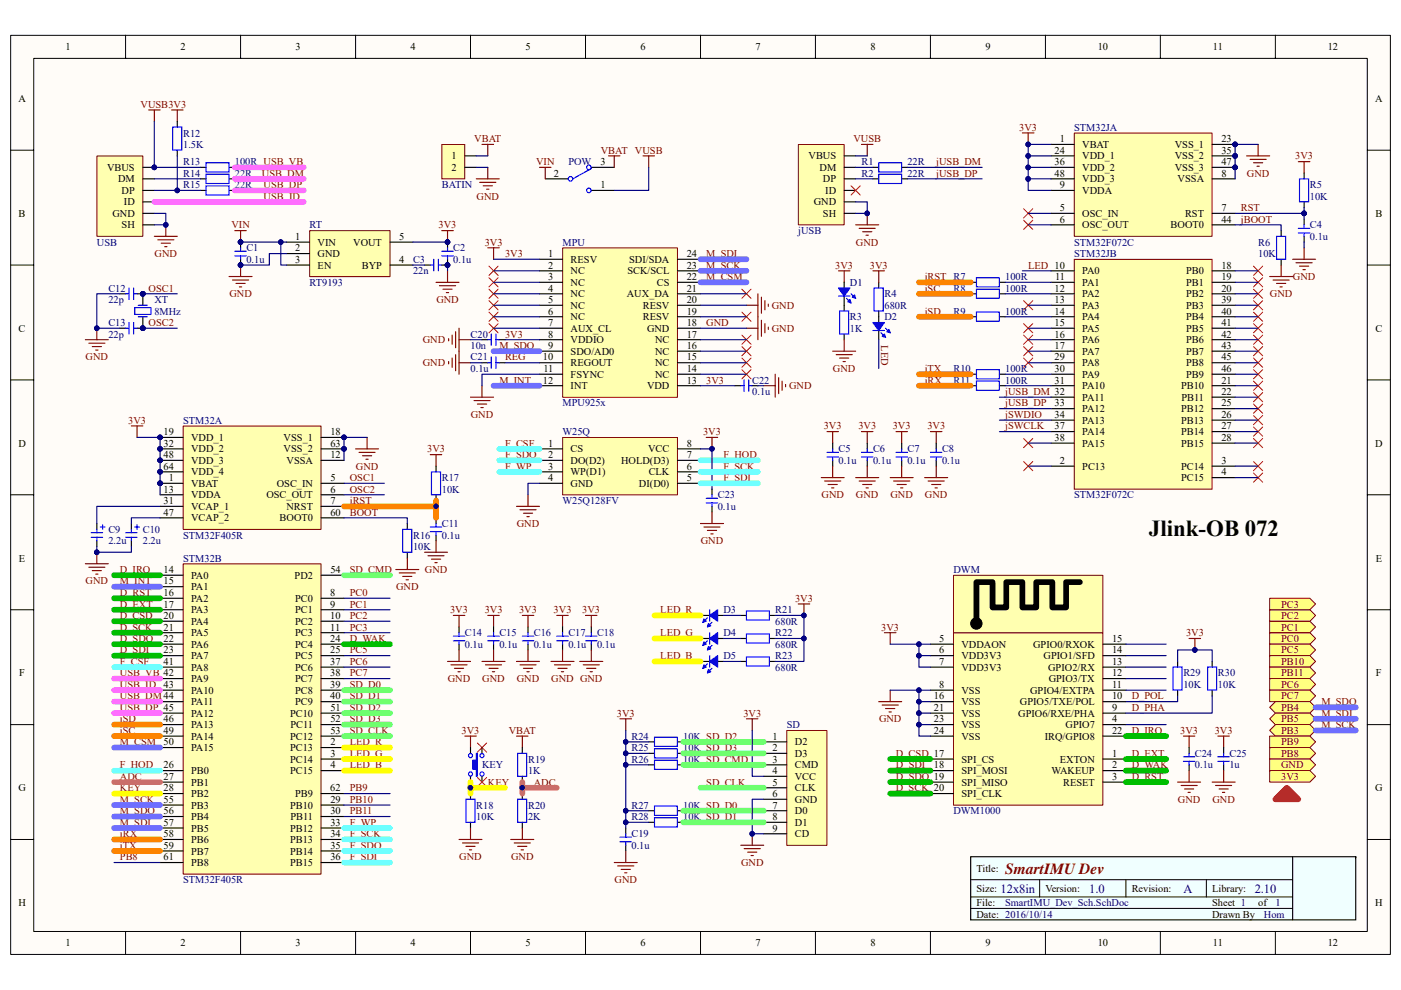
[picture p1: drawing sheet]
<svg xmlns="http://www.w3.org/2000/svg" width="297mm" height="210mm" viewBox="0 0 297 210" stroke-linecap="round" stroke-linejoin="round" font-family="sans-serif">
<defs><g id="words">
<text font-size="4.8" x="243.6" y="113.7">Jlink-OB 072</text>
<text font-size="3.3" fill="#800000" x="213.1" y="185.3">SmartIMU Dev</text>
<g font-size="2.6" fill="#000080">
<text x="212.2" y="189.4">12x8in</text>
<text x="230.9" y="189.4">1.0</text>
<text x="250.9" y="189.4">A</text>
<text x="266" y="189.4">2.10</text>
</g>
<g font-size="2.2">
<text x="13.9" y="10.7">1</text>
<text x="38.3" y="10.7">2</text>
<text x="62.6" y="10.7">3</text>
<text x="87" y="10.7">4</text>
<text x="111.4" y="10.7">5</text>
<text x="135.8" y="10.7">6</text>
<text x="160.2" y="10.7">7</text>
<text x="184.5" y="10.7">8</text>
<text x="208.9" y="10.7">9</text>
<text x="232.7" y="10.7">10</text>
<text x="257.2" y="10.7">11</text>
<text x="281.5" y="10.7">12</text>
<text x="3.9" y="21.6">A</text>
<text x="291.6" y="21.6">A</text>
<text x="95.8" y="33.8">1</text>
<text x="127.3" y="35">3</text>
<text x="171.4" y="33.8">VBUS</text>
<text x="223.6" y="32.6">24</text>
<text x="223.6" y="35">36</text>
<text x="224.7" y="30.2">1</text>
<text x="229.5" y="31.4">VBAT</text>
<text x="229.5" y="33.8">VDD_1</text>
<text x="249.1" y="31.4">VSS_1</text>
<text x="249.1" y="33.8">VSS_2</text>
<text x="258.9" y="30.2">23</text>
<text x="258.9" y="32.6">35</text>
<text x="258.9" y="35">47</text>
<text x="22.7" y="36.3">VBUS</text>
<text x="25" y="38.7">DM</text>
<text x="25.8" y="41.1">DP</text>
<text x="95.8" y="36.3">2</text>
<text x="117.5" y="37.5">2</text>
<text x="127.3" y="39.9">1</text>
<text x="173.8" y="36.3">DM</text>
<text x="174.5" y="38.7">DP</text>
<text x="175" y="41.1">ID</text>
<text x="223.6" y="37.5">48</text>
<text x="224.7" y="39.9">9</text>
<text x="229.5" y="41.1">VDDA</text>
<text x="229.5" y="36.3">VDD_2</text>
<text x="229.5" y="38.7">VDD_3</text>
<text x="249.1" y="36.3">VSS_3</text>
<text x="249.7" y="38.7">VSSA</text>
<text x="258.9" y="37.5">8</text>
<text x="4" y="46">B</text>
<text x="23.8" y="46">GND</text>
<text x="26.3" y="43.6">ID</text>
<text x="172.5" y="43.6">GND</text>
<text x="174.5" y="46">SH</text>
<text x="224.7" y="44.8">5</text>
<text x="224.7" y="47.2">6</text>
<text x="229.5" y="46">OSC_IN</text>
<text x="251.3" y="46">RST</text>
<text x="258.9" y="47.2">44</text>
<text x="258.9" y="44.8">7</text>
<text x="291.6" y="46">B</text>
<text x="25.8" y="48.5">SH</text>
<text x="62.6" y="50.9">1</text>
<text x="62.6" y="53.3">2</text>
<text x="67.3" y="52.1">VIN</text>
<text x="74.9" y="52.1">VOUT</text>
<text x="84.7" y="50.9">5</text>
<text x="229.5" y="48.5">OSC_OUT</text>
<text x="248.2" y="48.5">BOOT0</text>
<text x="62.6" y="55.8">3</text>
<text x="67.3" y="54.5">GND</text>
<text x="67.3" y="57">EN</text>
<text x="76.7" y="57">BYP</text>
<text x="84.7" y="55.8">4</text>
<text x="116.2" y="54.5">1</text>
<text x="116.2" y="57">2</text>
<text x="116.2" y="59.4">3</text>
<text x="121" y="55.8">RESV</text>
<text x="121" y="58.2">NC</text>
<text x="133" y="58.2">SCK/SCL</text>
<text x="133.4" y="55.8">SDI/SDA</text>
<text x="145.6" y="59.4">22</text>
<text x="145.6" y="57">23</text>
<text x="145.6" y="54.5">24</text>
<text x="223.7" y="59.4">11</text>
<text x="229.5" y="58.2">PA0</text>
<text x="251.5" y="58.2">PB0</text>
<text x="258.9" y="57">18</text>
<text x="258.9" y="59.4">19</text>
<text x="116.2" y="61.8">4</text>
<text x="116.2" y="64.3">5</text>
<text x="121" y="60.6">NC</text>
<text x="121" y="63.1">NC</text>
<text x="121" y="65.5">NC</text>
<text x="132.9" y="63.1">AUX_DA</text>
<text x="136.3" y="65.5">RESV</text>
<text x="139.3" y="60.6">CS</text>
<text x="145.6" y="61.8">21</text>
<text x="145.6" y="64.3">20</text>
<text x="223.6" y="61.8">12</text>
<text x="223.6" y="64.3">13</text>
<text x="229.5" y="60.6">PA1</text>
<text x="229.5" y="63.1">PA2</text>
<text x="229.5" y="65.5">PA3</text>
<text x="251.5" y="63.1">PB2</text>
<text x="251.5" y="60.6">PB1</text>
<text x="251.5" y="65.5">PB3</text>
<text x="258.9" y="61.8">20</text>
<text x="258.9" y="64.3">39</text>
<text x="4" y="70.4">C</text>
<text x="116.2" y="66.7">6</text>
<text x="116.2" y="69.2">7</text>
<text x="116.2" y="71.6">8</text>
<text x="121" y="67.9">NC</text>
<text x="121" y="70.4">AUX_CL</text>
<text x="136.3" y="67.9">RESV</text>
<text x="137.2" y="70.4">GND</text>
<text x="145.6" y="71.6">17</text>
<text x="145.6" y="69.2">18</text>
<text x="145.6" y="66.7">19</text>
<text x="223.6" y="66.7">14</text>
<text x="223.6" y="69.2">15</text>
<text x="223.6" y="71.6">16</text>
<text x="229.5" y="67.9">PA4</text>
<text x="229.5" y="70.4">PA5</text>
<text x="251.5" y="70.4">PB5</text>
<text x="251.5" y="67.9">PB4</text>
<text x="258.9" y="69.2">41</text>
<text x="258.9" y="71.6">42</text>
<text x="258.9" y="66.7">40</text>
<text x="291.6" y="70.4">C</text>
<text x="115.1" y="76.5">10</text>
<text x="116.2" y="74">9</text>
<text x="121" y="72.8">VDDIO</text>
<text x="121" y="75.2">SDO/AD0</text>
<text x="121" y="77.7">REGOUT</text>
<text x="138.9" y="77.7">NC</text>
<text x="138.9" y="75.2">NC</text>
<text x="138.9" y="72.8">NC</text>
<text x="145.6" y="76.5">15</text>
<text x="145.6" y="74">16</text>
<text x="223.6" y="74">17</text>
<text x="223.6" y="76.5">29</text>
<text x="229.5" y="72.8">PA6</text>
<text x="229.5" y="75.2">PA7</text>
<text x="229.5" y="77.7">PA8</text>
<text x="251.5" y="72.8">PB6</text>
<text x="251.5" y="75.2">PB7</text>
<text x="251.5" y="77.7">PB8</text>
<text x="258.9" y="74">43</text>
<text x="258.9" y="76.5">45</text>
<text x="115.1" y="81.3">12</text>
<text x="115.2" y="78.9">11</text>
<text x="121" y="80.1">FSYNC</text>
<text x="121" y="82.5">INT</text>
<text x="137.2" y="82.5">VDD</text>
<text x="138.9" y="80.1">NC</text>
<text x="145.6" y="78.9">14</text>
<text x="145.6" y="81.3">13</text>
<text x="223.6" y="78.9">30</text>
<text x="223.6" y="81.3">31</text>
<text x="229.5" y="80.1">PA9</text>
<text x="229.5" y="82.5">PA10</text>
<text x="250.4" y="82.5">PB10</text>
<text x="251.5" y="80.1">PB9</text>
<text x="258.9" y="78.9">46</text>
<text x="258.9" y="83.8">22</text>
<text x="258.9" y="81.3">21</text>
<text x="223.6" y="86.2">33</text>
<text x="223.6" y="88.6">34</text>
<text x="229.5" y="85">PA11</text>
<text x="229.5" y="87.4">PA12</text>
<text x="229.5" y="89.9">PA13</text>
<text x="250.4" y="87.4">PB12</text>
<text x="250.4" y="89.9">PB13</text>
<text x="250.5" y="85">PB11</text>
<text x="258.9" y="86.2">25</text>
<text x="258.9" y="88.6">26</text>
<text x="3.9" y="94.7">D</text>
<text x="34.7" y="92.3">19</text>
<text x="34.7" y="94.7">32</text>
<text x="40.5" y="93.5">VDD_1</text>
<text x="40.5" y="96">VDD_2</text>
<text x="60.1" y="96">VSS_2</text>
<text x="60.1" y="93.5">VSS_1</text>
<text x="70" y="94.7">63</text>
<text x="70" y="92.3">18</text>
<text x="116.2" y="94.7">1</text>
<text x="121" y="96">CS</text>
<text x="137.4" y="96">VCC</text>
<text x="145.6" y="94.7">8</text>
<text x="223.6" y="91.1">37</text>
<text x="223.6" y="93.5">38</text>
<text x="229.5" y="92.3">PA14</text>
<text x="229.5" y="94.7">PA15</text>
<text x="250.4" y="92.3">PB14</text>
<text x="250.4" y="94.7">PB15</text>
<text x="258.9" y="91.1">27</text>
<text x="258.9" y="93.5">28</text>
<text x="291.6" y="94.7">D</text>
<text x="34.7" y="99.6">64</text>
<text x="34.7" y="97.2">48</text>
<text x="40.5" y="100.8">VDD_4</text>
<text x="40.5" y="98.4">VDD_3</text>
<text x="60.7" y="98.4">VSSA</text>
<text x="70" y="97.2">12</text>
<text x="116.2" y="97.2">2</text>
<text x="116.2" y="99.6">3</text>
<text x="121" y="98.4">DO(D2)</text>
<text x="121" y="100.8">WP(D1)</text>
<text x="131.7" y="98.4">HOLD(D3)</text>
<text x="137.5" y="100.8">CLK</text>
<text x="145.6" y="99.6">6</text>
<text x="145.6" y="97.2">7</text>
<text x="224.7" y="98.4">2</text>
<text x="229.5" y="99.6">PC13</text>
<text x="250.4" y="99.6">PC14</text>
<text x="258.9" y="98.4">3</text>
<text x="258.9" y="100.8">4</text>
<text x="34.7" y="104.5">13</text>
<text x="34.7" y="106.9">31</text>
<text x="35.8" y="102">1</text>
<text x="40.5" y="103.3">VBAT</text>
<text x="40.5" y="105.7">VDDA</text>
<text x="56.5" y="105.7">OSC_OUT</text>
<text x="58.7" y="103.3">OSC_IN</text>
<text x="70" y="102">5</text>
<text x="70" y="106.9">7</text>
<text x="70" y="104.5">6</text>
<text x="116.2" y="102">4</text>
<text x="121" y="103.3">GND</text>
<text x="135.5" y="103.3">DI(D0)</text>
<text x="145.6" y="102">5</text>
<text x="250.4" y="102">PC15</text>
<text x="34.7" y="109.4">47</text>
<text x="40.5" y="108.1">VCAP_1</text>
<text x="40.5" y="110.6">VCAP_2</text>
<text x="59.3" y="110.6">BOOT0</text>
<text x="60.7" y="108.1">NRST</text>
<text x="70" y="109.4">60</text>
<text x="4" y="119.1">E</text>
<text x="291.7" y="119.1">E</text>
<text x="34.7" y="121.5">14</text>
<text x="34.7" y="124">15</text>
<text x="40.5" y="122.8">PA0</text>
<text x="40.5" y="125.2">PA1</text>
<text x="62.5" y="122.8">PD2</text>
<text x="70" y="121.5">54</text>
<text x="34.7" y="126.4">16</text>
<text x="34.7" y="128.9">17</text>
<text x="34.7" y="131.3">20</text>
<text x="40.5" y="127.6">PA2</text>
<text x="40.5" y="130.1">PA3</text>
<text x="62.6" y="127.6">PC0</text>
<text x="62.6" y="130.1">PC1</text>
<text x="70" y="126.4">8</text>
<text x="70" y="128.9">9</text>
<text x="70" y="131.3">10</text>
<text x="34.7" y="133.7">21</text>
<text x="34.7" y="136.2">22</text>
<text x="40.5" y="132.5">PA4</text>
<text x="40.5" y="135">PA5</text>
<text x="40.5" y="137.4">PA6</text>
<text x="62.6" y="132.5">PC2</text>
<text x="62.6" y="135">PC3</text>
<text x="62.6" y="137.4">PC4</text>
<text x="70" y="133.7">11</text>
<text x="70" y="136.2">24</text>
<text x="199.1" y="136.2">5</text>
<text x="203.9" y="137.4">VDDAON</text>
<text x="219.1" y="137.4">GPIO0/RXOK</text>
<text x="235.8" y="136.2">15</text>
<text x="4.1" y="143.5">F</text>
<text x="34.7" y="138.6">23</text>
<text x="34.7" y="141">41</text>
<text x="40.5" y="139.8">PA7</text>
<text x="40.5" y="142.3">PA8</text>
<text x="62.6" y="139.8">PC5</text>
<text x="62.6" y="142.3">PC6</text>
<text x="70" y="138.6">25</text>
<text x="70" y="141">37</text>
<text x="70" y="143.5">38</text>
<text x="199.1" y="138.6">6</text>
<text x="199.1" y="141">7</text>
<text x="203.9" y="139.8">VDD3V3</text>
<text x="203.9" y="142.3">VDD3V3</text>
<text x="221.3" y="139.8">GPIO1/SFD</text>
<text x="222.2" y="142.3">GPIO2/RX</text>
<text x="235.8" y="141">13</text>
<text x="235.8" y="138.6">14</text>
<text x="235.8" y="143.5">12</text>
<text x="291.7" y="143.5">F</text>
<text x="40.5" y="144.7">PA9</text>
<text x="40.5" y="147.1">PA10</text>
<text x="40.5" y="149.6">PA11</text>
<text x="62.6" y="144.7">PC7</text>
<text x="62.6" y="147.1">PC8</text>
<text x="62.6" y="149.6">PC9</text>
<text x="70" y="145.9">39</text>
<text x="70" y="148.4">40</text>
<text x="198" y="148.4">16</text>
<text x="199.1" y="145.9">8</text>
<text x="203.9" y="147.1">VSS</text>
<text x="203.9" y="149.6">VSS</text>
<text x="216.2" y="149.6">GPIO5/TXE/POL</text>
<text x="218.4" y="147.1">GPIO4/EXTPA</text>
<text x="222.4" y="144.7">GPIO3/TX</text>
<text x="235.8" y="148.4">10</text>
<text x="235.8" y="145.9">11</text>
<text x="34.7" y="153.2">46</text>
<text x="34.7" y="155.7">49</text>
<text x="40.5" y="152">PA12</text>
<text x="40.5" y="154.5">PA13</text>
<text x="61.5" y="152">PC10</text>
<text x="61.6" y="154.5">PC11</text>
<text x="70" y="153.2">52</text>
<text x="70" y="150.8">51</text>
<text x="70" y="155.7">53</text>
<text x="198" y="150.8">21</text>
<text x="198" y="153.2">23</text>
<text x="198" y="155.7">24</text>
<text x="203.9" y="152">VSS</text>
<text x="203.9" y="154.5">VSS</text>
<text x="215.9" y="152">GPIO6/RXE/PHA</text>
<text x="225.9" y="154.5">GPIO7</text>
<text x="235.8" y="150.8">9</text>
<text x="235.8" y="153.2">4</text>
<text x="235.8" y="155.7">22</text>
<text x="34.7" y="158.1">50</text>
<text x="40.5" y="156.9">PA14</text>
<text x="40.5" y="159.3">PA15</text>
<text x="61.5" y="159.3">PC13</text>
<text x="61.5" y="161.8">PC14</text>
<text x="61.5" y="156.9">PC12</text>
<text x="70" y="158.1">2</text>
<text x="70" y="160.5">3</text>
<text x="163.8" y="156.9">1</text>
<text x="163.8" y="159.3">2</text>
<text x="163.8" y="161.8">3</text>
<text x="168.5" y="158.1">D2</text>
<text x="168.5" y="160.5">D3</text>
<text x="203.9" y="161.8">SPI_CS</text>
<text x="203.9" y="156.9">VSS</text>
<text x="221.5" y="156.9">IRQ/GPIO8</text>
<text x="224.7" y="161.8">EXTON</text>
<text x="235.8" y="160.5">1</text>
<text x="3.9" y="167.9">G</text>
<text x="34.7" y="163">26</text>
<text x="34.7" y="165.4">27</text>
<text x="34.7" y="167.9">28</text>
<text x="40.5" y="164.2">PB0</text>
<text x="40.5" y="166.6">PB1</text>
<text x="61.5" y="164.2">PC15</text>
<text x="70" y="167.9">62</text>
<text x="70" y="163">4</text>
<text x="163.8" y="164.2">4</text>
<text x="163.8" y="166.6">5</text>
<text x="168.5" y="163">CMD</text>
<text x="168.5" y="165.4">VCC</text>
<text x="168.5" y="167.9">CLK</text>
<text x="198" y="163">18</text>
<text x="203.9" y="164.2">SPI_MOSI</text>
<text x="203.9" y="166.6">SPI_MISO</text>
<text x="223" y="164.2">WAKEUP</text>
<text x="225.4" y="166.6">RESET</text>
<text x="235.8" y="163">2</text>
<text x="235.8" y="165.4">3</text>
<text x="291.6" y="167.9">G</text>
<text x="34.7" y="170.3">55</text>
<text x="34.7" y="172.7">56</text>
<text x="40.5" y="169.1">PB2</text>
<text x="40.5" y="171.5">PB3</text>
<text x="40.5" y="173.9">PB4</text>
<text x="61.5" y="171.5">PB10</text>
<text x="61.6" y="173.9">PB11</text>
<text x="62.6" y="169.1">PB9</text>
<text x="70" y="172.7">30</text>
<text x="70" y="170.3">29</text>
<text x="163.8" y="169.1">6</text>
<text x="163.8" y="171.5">7</text>
<text x="163.8" y="173.9">8</text>
<text x="168.5" y="170.3">GND</text>
<text x="168.5" y="172.7">D0</text>
<text x="203.9" y="169.1">SPI_CLK</text>
<text x="34.7" y="175.2">57</text>
<text x="34.7" y="177.6">58</text>
<text x="40.5" y="176.4">PB5</text>
<text x="40.5" y="178.8">PB6</text>
<text x="61.5" y="176.4">PB12</text>
<text x="61.5" y="178.8">PB13</text>
<text x="70" y="175.2">33</text>
<text x="70" y="177.6">34</text>
<text x="163.8" y="176.4">9</text>
<text x="168.5" y="175.2">D1</text>
<text x="168.5" y="177.6">CD</text>
<text x="34.7" y="180">59</text>
<text x="34.7" y="182.5">61</text>
<text x="40.5" y="181.3">PB7</text>
<text x="40.5" y="183.7">PB8</text>
<text x="61.5" y="181.3">PB14</text>
<text x="61.5" y="183.7">PB15</text>
<text x="70" y="180">35</text>
<text x="70" y="182.5">36</text>
<text x="207" y="184.9">Title:</text>
<text x="207" y="189.2">Size:</text>
<text x="221.7" y="189.2">Version:</text>
<text x="239.9" y="189.2">Revision:</text>
<text x="257" y="189.2">Library:</text>
<text x="3.9" y="192.2">H</text>
<text x="207" y="194.6">Date: 2016/10/14</text>
<text x="207" y="192.2">File:</text>
<text x="257" y="192.2">Sheet 1</text>
<text x="257" y="194.6">Drawn By</text>
<text x="266.8" y="192.2">of</text>
<text x="291.6" y="192.2">H</text>
<text x="13.9" y="200.7">1</text>
<text x="38.3" y="200.7">2</text>
<text x="62.6" y="200.7">3</text>
<text x="87" y="200.7">4</text>
<text x="111.4" y="200.7">5</text>
<text x="135.8" y="200.7">6</text>
<text x="160.2" y="200.7">7</text>
<text x="184.5" y="200.7">8</text>
<text x="208.9" y="200.7">9</text>
<text x="232.7" y="200.7">10</text>
<text x="257.2" y="200.7">11</text>
<text x="281.5" y="200.7">12</text>
</g>
<g font-size="2.2" fill="#800000">
<text x="29.8" y="22.9">VUSB3V3</text>
<text x="216.1" y="27.7">3V3</text>
<text x="100.6" y="30.2">VBAT</text>
<text x="113.7" y="35">VIN</text>
<text x="127.4" y="32.6">VBAT VUSB</text>
<text x="180.9" y="30.2">VUSB</text>
<text x="198.5" y="35">jUSB_DM</text>
<text x="274.6" y="33.8">3V3</text>
<text x="55.5" y="37.5">USB_DM</text>
<text x="55.9" y="39.9">USB_DP</text>
<text x="198.5" y="37.5">jUSB_DP</text>
<text x="264.4" y="37.5">GND</text>
<text x="55.9" y="42.4">USB_ID</text>
<text x="101" y="42.4">GND</text>
<text x="263.1" y="44.8">RST</text>
<text x="263.1" y="47.2">jBOOT</text>
<text x="49.1" y="48.5">VIN</text>
<text x="93" y="48.5">3V3</text>
<text x="102.8" y="52.1">3V3</text>
<text x="181.5" y="52.1">GND</text>
<text x="32.8" y="54.5">GND</text>
<text x="107.1" y="54.5">3V3</text>
<text x="149.8" y="54.5">M_SDI</text>
<text x="149.8" y="57">M_SCK</text>
<text x="149.8" y="59.4">M_CSM</text>
<text x="177.1" y="57">3V3</text>
<text x="184.4" y="57">3V3</text>
<text x="196.1" y="59.4">jRST R7</text>
<text x="218" y="57">LED 10</text>
<text x="274.1" y="59.4">GND</text>
<text x="31.5" y="61.8">OSC1</text>
<text x="48.6" y="63.1">GND</text>
<text x="92.5" y="64.3">GND</text>
<text x="163.6" y="65.5">GND</text>
<text x="196.1" y="61.8">jSC</text>
<text x="269.2" y="63.1">GND</text>
<text x="31.5" y="69.2">OSC2</text>
<text x="107.1" y="71.6">3V3</text>
<text x="149.8" y="69.2">GND</text>
<text x="163.6" y="70.4">GND</text>
<text x="196.1" y="66.7">jSD</text>
<text x="18.2" y="76.5">GND</text>
<text x="89.6" y="72.8">GND</text>
<text x="89.6" y="77.7">GND</text>
<text x="105.9" y="74">M_SDO</text>
<text x="107.1" y="76.5">REG</text>
<text x="186.8" y="73.3" transform="rotate(90 186.8 73.3)">LED</text>
<text x="105.9" y="81.3">M_INT</text>
<text x="149.8" y="81.3">3V3</text>
<text x="167.3" y="82.5">GND</text>
<text x="176.6" y="78.9">GND</text>
<text x="196.1" y="78.9">jTX</text>
<text x="196.1" y="81.3">jRX</text>
<text x="213.1" y="83.8">jUSB_DM 32</text>
<text x="27.2" y="89.9">3V3</text>
<text x="99.8" y="88.6">GND</text>
<text x="213.1" y="86.2">jUSB_DP</text>
<text x="213.1" y="88.6">jSWDIO</text>
<text x="90.6" y="96">3V3</text>
<text x="107.1" y="94.7">F_CSF</text>
<text x="149.1" y="92.3">3V3</text>
<text x="174.7" y="91.1">3V3</text>
<text x="182" y="91.1">3V3</text>
<text x="189.3" y="91.1">3V3</text>
<text x="196.6" y="91.1">3V3</text>
<text x="213.1" y="91.1">jSWCLK</text>
<text x="75.5" y="99.6">GND</text>
<text x="107.1" y="97.2">F_SDO</text>
<text x="107.1" y="99.6">F_WP</text>
<text x="153.4" y="97.2">F_HOD</text>
<text x="153.4" y="99.6">F_SCK</text>
<text x="74.2" y="102">OSC1</text>
<text x="74.2" y="104.5">OSC2</text>
<text x="74.2" y="106.9">jRST</text>
<text x="153.4" y="102">F_SDI</text>
<text x="174.2" y="105.7">GND</text>
<text x="181.5" y="105.7">GND</text>
<text x="188.8" y="105.7">GND</text>
<text x="196.1" y="105.7">GND</text>
<text x="74.2" y="109.4">BOOT</text>
<text x="109.6" y="111.8">GND</text>
<text x="148.6" y="115.5">GND</text>
<text x="18.2" y="124">GND</text>
<text x="25.4" y="121.5">D_IRQ</text>
<text x="25.4" y="124">M_INT</text>
<text x="74.2" y="121.5">SD_CMD</text>
<text x="84" y="125.2">GND</text>
<text x="90.1" y="121.5">GND</text>
<text x="25.4" y="131.3">D_CSD</text>
<text x="25.4" y="128.9">D_EXT</text>
<text x="25.4" y="126.4">D_RST</text>
<text x="74.2" y="126.4">PC0</text>
<text x="74.2" y="128.9">PC1</text>
<text x="74.2" y="131.3">PC2</text>
<text x="95.4" y="130.1">3V3</text>
<text x="102.8" y="130.1">3V3</text>
<text x="110.1" y="130.1">3V3</text>
<text x="117.4" y="130.1">3V3</text>
<text x="123.5" y="130.1">3V3</text>
<text x="140" y="130.1">LED_R</text>
<text x="168.6" y="127.6">3V3</text>
<text x="271.6" y="131.3">PC2</text>
<text x="271.6" y="128.9">PC3</text>
<text x="25.4" y="133.7">D_SCK</text>
<text x="25.4" y="136.2">D_SDO</text>
<text x="74.2" y="136.2">D_WAK</text>
<text x="74.2" y="133.7">PC3</text>
<text x="140" y="135">LED_G</text>
<text x="186.9" y="133.7">3V3</text>
<text x="251.5" y="135">3V3</text>
<text x="271.6" y="136.2">PC0</text>
<text x="271.6" y="133.7">PC1</text>
<text x="25.4" y="138.6">D_SDI</text>
<text x="25.4" y="141">F_CSF</text>
<text x="25.4" y="143.5">USB_VB 42</text>
<text x="74.2" y="138.6">PC5</text>
<text x="74.2" y="143.5">PC7</text>
<text x="74.2" y="141">PC6</text>
<text x="140" y="139.8">LED_B</text>
<text x="271.6" y="138.6">PC5</text>
<text x="271.6" y="141">PB10</text>
<text x="271.6" y="143.5">PB11</text>
<text x="25.4" y="145.9">USB_ID 43</text>
<text x="25.4" y="148.4">USB_DM44</text>
<text x="74.2" y="145.9">SD_D0</text>
<text x="74.2" y="148.4">SD_D1</text>
<text x="95" y="144.7">GND</text>
<text x="102.3" y="144.7">GND</text>
<text x="109.6" y="144.7">GND</text>
<text x="116.9" y="144.7">GND GND</text>
<text x="239.9" y="148.4">D_POL</text>
<text x="271.6" y="145.9">PC6</text>
<text x="271.6" y="148.4">PC7</text>
<text x="280.2" y="149.6">M_SDO</text>
<text x="25.4" y="150.8">USB_DP 45</text>
<text x="25.4" y="155.7">jSC</text>
<text x="25.4" y="153.2">jSD</text>
<text x="74.2" y="155.7">SD_CLK</text>
<text x="74.2" y="153.2">SD_D3</text>
<text x="74.2" y="150.8">SD_D2</text>
<text x="97.9" y="155.7">3V3</text>
<text x="107.9" y="155.7">VBAT</text>
<text x="130.8" y="152">3V3</text>
<text x="157.6" y="152">3V3</text>
<text x="186.4" y="153.2">GND</text>
<text x="239.9" y="150.8">D_PHA</text>
<text x="239.9" y="155.7">D_IRQ</text>
<text x="250.2" y="155.7">3V3</text>
<text x="257.6" y="155.7">3V3</text>
<text x="271.6" y="150.8">PB4</text>
<text x="271.6" y="153.2">PB5</text>
<text x="271.6" y="155.7">PB3</text>
<text x="280.2" y="154.5">M_SCK</text>
<text x="280.2" y="152">M_SDI</text>
<text x="25.4" y="158.1">M_CSM</text>
<text x="74.2" y="158.1">LED_R</text>
<text x="74.2" y="160.5">LED_G</text>
<text x="190" y="160.5">D_CSD 17</text>
<text x="239.9" y="160.5">D_EXT</text>
<text x="271.6" y="160.5">PB8</text>
<text x="271.6" y="158.1">PB9</text>
<text x="25.4" y="165.4">ADC</text>
<text x="25.4" y="163">F_HOD</text>
<text x="25.4" y="167.9">KEY</text>
<text x="74.2" y="167.9">PB9</text>
<text x="74.2" y="163">LED_B</text>
<text x="103.4" y="166.6">KEY</text>
<text x="113.2" y="166.6">ADC</text>
<text x="149.7" y="166.6">SD_CLK</text>
<text x="190" y="165.4">D_SDO 19</text>
<text x="190" y="167.9">D_SCK 20</text>
<text x="190" y="163">D_SDI</text>
<text x="239.9" y="165.4">D_RST</text>
<text x="239.9" y="163">D_WAK</text>
<text x="271.6" y="163">GND</text>
<text x="271.6" y="165.4">3V3</text>
<text x="25.4" y="170.3">M_SCK</text>
<text x="25.4" y="172.7">M_SDO</text>
<text x="74.2" y="170.3">PB10</text>
<text x="74.2" y="172.7">PB11</text>
<text x="249.7" y="170.3">GND</text>
<text x="257.1" y="170.3">GND</text>
<text x="25.4" y="175.2">M_SDI</text>
<text x="25.4" y="177.6">jRX</text>
<text x="74.2" y="177.6">F_SCK</text>
<text x="74.2" y="175.2">F_WP</text>
<text x="25.4" y="182.5">PB8</text>
<text x="25.4" y="180">jTX</text>
<text x="74.2" y="180">F_SDO</text>
<text x="74.2" y="182.5">F_SDI</text>
<text x="97.4" y="182.5">GND</text>
<text x="108.3" y="182.5">GND</text>
<text x="157.1" y="183.7">GND</text>
<text x="130.3" y="187.3">GND</text>
</g>
<g font-size="2.2" fill="#000080">
<text x="38.8" y="29">R12</text>
<text x="227.7" y="27.7">STM32JA</text>
<text x="38.8" y="35">R13</text>
<text x="38.8" y="31.4">1.5K</text>
<text x="49.8" y="35">100R USB_VB</text>
<text x="120.5" y="35">POW</text>
<text x="182.6" y="35">R1</text>
<text x="192.4" y="35">22R</text>
<text x="38.8" y="37.5">R14</text>
<text x="38.8" y="39.9">R15</text>
<text x="49.8" y="37.5">22R</text>
<text x="49.8" y="39.9">22R</text>
<text x="93.7" y="39.9">BATIN</text>
<text x="182.6" y="37.5">R2</text>
<text x="192.4" y="37.5">22R</text>
<text x="277.7" y="39.9">R5</text>
<text x="277.7" y="42.4">10K</text>
<text x="20.5" y="52.1">USB</text>
<text x="52.2" y="53.3">C1</text>
<text x="65.6" y="48.5">RT</text>
<text x="96.1" y="53.3">C2</text>
<text x="119.3" y="52.1">MPU</text>
<text x="169.2" y="49.7">jUSB</text>
<text x="227.7" y="52.1">STM32F072C</text>
<text x="266.8" y="52.1">R6</text>
<text x="277.7" y="50.9">0.1u</text>
<text x="277.7" y="48.5">C4</text>
<text x="52.2" y="55.8">0.1u</text>
<text x="87.6" y="58.2">22n</text>
<text x="87.6" y="55.8">C3</text>
<text x="96.1" y="55.8">0.1u</text>
<text x="213.1" y="59.4">100R</text>
<text x="227.7" y="54.5">STM32JB</text>
<text x="266.8" y="54.5">10K</text>
<text x="23" y="61.8">C12</text>
<text x="23" y="64.3">22p</text>
<text x="32.7" y="64.3">XT</text>
<text x="65.6" y="60.6">RT9193</text>
<text x="180.2" y="60.6">D1</text>
<text x="187.5" y="65.5">680R</text>
<text x="187.5" y="63.1">R4</text>
<text x="202.2" y="61.8">R8</text>
<text x="213.1" y="61.8">100R</text>
<text x="23" y="71.6">22p</text>
<text x="23" y="69.2">C13</text>
<text x="32.7" y="66.7">8MHz</text>
<text x="99.8" y="71.6">C20</text>
<text x="180.2" y="70.4">1K</text>
<text x="180.2" y="67.9">R3</text>
<text x="187.5" y="67.9">D2</text>
<text x="202.2" y="66.7">R9</text>
<text x="213.1" y="66.7">100R</text>
<text x="99.8" y="74">10n</text>
<text x="99.8" y="76.5">C21</text>
<text x="99.8" y="78.9">0.1u</text>
<text x="159.5" y="83.8">0.1u</text>
<text x="159.5" y="81.3">C22</text>
<text x="202.2" y="78.9">R10</text>
<text x="202.2" y="81.3">R11</text>
<text x="213.1" y="78.9">100R</text>
<text x="213.1" y="81.3">100R</text>
<text x="38.8" y="89.9">STM32A</text>
<text x="119.3" y="86.2">MPU925x</text>
<text x="119.3" y="92.3">W25Q</text>
<text x="177.8" y="96">C5</text>
<text x="185.1" y="96">C6</text>
<text x="192.4" y="96">C7</text>
<text x="199.7" y="96">C8</text>
<text x="177.8" y="98.4">0.1u</text>
<text x="185.1" y="98.4">0.1u</text>
<text x="192.4" y="98.4">0.1u</text>
<text x="199.7" y="98.4">0.1u</text>
<text x="93.7" y="104.5">10K</text>
<text x="93.7" y="102">R17</text>
<text x="119.3" y="106.9">W25Q128FV</text>
<text x="152.2" y="105.7">C23</text>
<text x="227.7" y="105.7">STM32F072C</text>
<text x="23" y="113">C9</text>
<text x="30.3" y="113">C10</text>
<text x="93.7" y="111.8">C11</text>
<text x="152.2" y="108.1">0.1u</text>
<text x="23" y="115.5">2.2u</text>
<text x="30.3" y="115.5">2.2u</text>
<text x="38.8" y="119.1">STM32B</text>
<text x="38.8" y="114.2">STM32F405R</text>
<text x="87.6" y="116.7">10K</text>
<text x="87.6" y="114.2">R16</text>
<text x="93.7" y="114.2">0.1u</text>
<text x="202.2" y="121.5">DWM</text>
<text x="153.4" y="130.1">D3</text>
<text x="164.4" y="130.1">R21</text>
<text x="98.5" y="137.4">0.1u</text>
<text x="98.5" y="135">C14</text>
<text x="105.9" y="137.4">0.1u</text>
<text x="105.9" y="135">C15</text>
<text x="113.2" y="135">C16</text>
<text x="113.2" y="137.4">0.1u</text>
<text x="120.5" y="137.4">0.1u</text>
<text x="120.5" y="135">C17</text>
<text x="126.6" y="137.4">0.1u</text>
<text x="126.6" y="135">C18</text>
<text x="153.4" y="135">D4</text>
<text x="164.4" y="132.5">680R</text>
<text x="164.4" y="137.4">680R</text>
<text x="164.4" y="135">R22</text>
<text x="153.4" y="139.8">D5</text>
<text x="164.4" y="142.3">680R</text>
<text x="164.4" y="139.8">R23</text>
<text x="250.9" y="143.5">R29</text>
<text x="258.2" y="143.5">R30</text>
<text x="250.9" y="145.9">10K</text>
<text x="258.2" y="145.9">10K</text>
<text x="166.8" y="154.5">SD</text>
<text x="112" y="161.8">R19</text>
<text x="133.9" y="156.9">R24</text>
<text x="133.9" y="159.3">R25</text>
<text x="133.9" y="161.8">R26</text>
<text x="144.9" y="156.9">10K SD_D2</text>
<text x="144.9" y="159.3">10K SD_D3</text>
<text x="144.9" y="161.8">10K SD_CMD</text>
<text x="253.3" y="160.5">C24</text>
<text x="260.7" y="160.5">C25</text>
<text x="102.2" y="163">KEY</text>
<text x="112" y="164.2">1K</text>
<text x="253.3" y="163">0.1u</text>
<text x="260.7" y="163">1u</text>
<text x="101" y="171.5">R18</text>
<text x="101" y="173.9">10K</text>
<text x="112" y="171.5">R20</text>
<text x="112" y="173.9">2K</text>
<text x="133.9" y="171.5">R27</text>
<text x="133.9" y="173.9">R28</text>
<text x="144.9" y="173.9">10K SD_D1</text>
<text x="144.9" y="171.5">10K SD_D0</text>
<text x="202.2" y="172.7">DWM1000</text>
<text x="133.9" y="177.6">C19</text>
<text x="133.9" y="180">0.1u</text>
<text x="38.8" y="187.3">STM32F405R</text>
<text x="213.1" y="192.2">SmartIMU_Dev_Sch.SchDoc</text>
<text x="268" y="194.6">Hom</text>
<text x="270.4" y="192.2">1</text>
</g>
</g></defs>
<path d="M2.3 7.5h292.5v194.9h-292.5z" fill="#fffcf8"/>
<path d="M2.3 7.5h292.5v194.9h-292.5z" fill="none" stroke="#000" stroke-width=".21"/>
<path d="M7.2 12.4h282.7v185.2h-282.7z" fill="#fffcf8"/>
<g fill="none" stroke="#000" stroke-width=".21">
<path d="M7.2 12.4h282.7v185.2h-282.7zM26.6 7.5v4.9M51 7.5v4.9M75.4 7.5v4.9M99.8 7.5v4.9M124.1 7.5v4.9M148.5 7.5v4.9M172.9 7.5v4.9M197.3 7.5v4.9M221.7 7.5v4.9M246 7.5v4.9M270.4 7.5v4.9"/>
<path d="M2.3 31.9h4.8M289.9 31.9h4.9M2.3 56.2h4.8M289.9 56.2h4.9M2.3 80.6h4.8M289.9 80.6h4.9M2.3 104.9h4.8M289.9 104.9h4.9M2.3 129.3h4.8M289.9 129.3h4.9M2.3 153.7h4.8M289.9 153.7h4.9"/>
<path d="M2.3 178.1h4.8M289.9 178.1h4.9M26.6 197.5v4.9M51 197.5v4.9M75.4 197.5v4.9M99.8 197.5v4.9M124.1 197.5v4.9M148.5 197.5v4.9M172.9 197.5v4.9M197.3 197.5v4.9M221.7 197.5v4.9M246 197.5v4.9"/>
<path d="M270.4 197.5v4.9"/>
</g>
<path d="M205.8 181.7v13.4h81.6v-13.4z" fill-rule="evenodd" fill="#f0ffff" stroke="#000" stroke-width=".24"/>
<path d="M205.8 186.6h68.3M205.8 192.7h68.3M205.8 190.2h68.3M220.4 186.6v3.6M238.7 186.6v3.6M255.8 186.6v3.6" fill="none" stroke="#000" stroke-width=".21"/>
<path d="M37.6 25.8v1.2M37.6 31.9v1.2M42.5 35.5h1.2M48.6 35.5h1.2M115.6 37.9h4.9M125.4 35.5h4.8M125.4 40.4h4.8M274.1 181.7v13.4" fill="none" stroke="#000" stroke-width=".24"/>
<g fill="none" stroke="#800000" stroke-width=".24">
<path d="M36.4 23.3h2.4M37.6 23.3v2.5M101 37.9h4.9M101.7 38.7h3.4M102.2 30.6h2.4M102.4 39.4h2M103.4 30.6v2.5M103.4 35.5v2.4M114.4 35.5h2.4M115.6 35.5v2.4M129 33.1h2.4M130.2 33.1v2.4"/>
<path d="M103.2 40.1h.5M103.4 52.6h2.5M104.6 52.6v2.4"/>
</g>
<g fill="none" stroke="#00f" stroke-width=".24">
<path d="M36.6 27h1.9v4.8h-1.9zM43.7 34.5h4.9v2h-4.9zM125.4 35.8l-3.9 2.1"/>
<circle cx="120.9" cy="37.9" r=".48"/>
<circle cx="124.8" cy="35.5" r=".48"/>
<circle cx="124.8" cy="40.4" r=".48"/>
</g>
<path d="M103.7 56.5l1.9 1.9M103.7 58.9l1.9 2M105.6 56.5l-1.9 1.9M105.6 58.9l-1.9 2M103.7 61.3l1.9 2M105.6 61.3l-1.9 2M157.3 61.3l1.9 2M159.2 61.3l-1.9 2" fill="none" stroke="#f00" stroke-width=".21"/>
<path d="M93.7 30.7h4.8v7.2h-4.8z" fill="#ffffb0"/>
<path d="M93.7 30.6h4.8v7.3h-4.8z" fill="none" stroke="#800000" stroke-width=".21"/>
<path d="M42.5 37.9h1.2M48.6 37.9h1.2M98.5 33.1h2.5M98.5 35.5h2.5M42.5 40.4h1.2M48.6 40.4h1.2M102.2 72.1h1.2M105.9 72.1h1.2" fill="none" stroke="#000" stroke-width=".24"/>
<g fill="none" stroke="#f00" stroke-width=".21">
<path d="M103.7 63.8l1.9 1.9M103.7 68.6l1.9 2M103.7 66.2l1.9 2M105.6 63.8l-1.9 1.9M105.6 68.6l-1.9 2M105.6 66.2l-1.9 2M157.3 66.2l1.9 2M157.3 71.1l1.9 1.9M157.3 73.5l1.9 2M157.3 75.9l1.9 2M159.2 66.2l-1.9 2M159.2 71.1l-1.9 1.9"/>
<path d="M159.2 73.5l-1.9 2M159.2 75.9l-1.9 2"/>
</g>
<g fill="none" stroke="#800000" stroke-width=".24">
<path d="M32.7 50.1h4.9M33.5 50.9h3.4M34.2 51.6h1.9M34.9 52.3h.5M35.2 47.7v2.4M95.1 71.8v.5M95.1 76.7v.5M95.9 71.1v1.9M95.9 75.9v2M96.6 70.4v3.4M96.6 75.2v3.4M97.3 72.1h2.5"/>
<path d="M97.3 76.9h2.5M97.3 69.6v9.8M158.3 64.7h2.4M158.3 69.6h2.4M160.7 62.3v9.8M161.4 63v3.4M161.4 67.9v3.4M162.2 63.8v1.9M162.2 68.6v2M162.9 64.5v.5M162.9 69.4v.5"/>
</g>
<path d="M43.7 37h4.9v1.9h-4.9zM43.7 39.4h4.9v2h-4.9zM103.4 72.1h.8M104.2 70.8v2.5M105.1 72.1h.8M105.1 70.8v2.5" fill="none" stroke="#00f" stroke-width=".24"/>
<circle cx="35.1" cy="47.7" r=".48" fill="#000080" stroke="#000080" stroke-width=".21"/>
<path d="M20.6 33.1h9.7v17h-9.7z" fill="#ffffb0"/>
<path d="M20.5 33.1h9.8v17h-9.8z" fill="none" stroke="#800000" stroke-width=".21"/>
<path d="M30.3 35.5h2.4M30.3 37.9h2.4M30.3 40.4h2.4M30.3 42.8h2.4M30.3 45.3h2.4M30.3 47.7h2.4M102.2 76.9h1.2M105.9 76.9h1.2M155.8 81.8h1.3M159.5 81.8h1.2" fill="none" stroke="#000" stroke-width=".24"/>
<circle cx="32.7" cy="35.5" r=".48" fill="#000080" stroke="#000080" stroke-width=".21"/>
<path d="M103.4 76.9h.8M104.2 75.7v2.4M105.1 76.9h.8M105.1 75.7v2.4M157.1 81.8h.7M157.8 80.6v2.4M158.7 80.6v2.4M158.7 81.8h.8" fill="none" stroke="#00f" stroke-width=".24"/>
<path d="M157.3 78.4l1.9 1.9M159.2 78.4l-1.9 1.9" fill="none" stroke="#f00" stroke-width=".21"/>
<path d="M164.4 79.4v4.8M99.8 84.2h4.8M100.5 85h3.4M101.2 85.7h2M102 86.4h.4M102.2 81.8v2.4M161.9 81.8h2.5M165.1 80.1v3.4M165.8 80.8v2M166.6 81.6v.4" fill="none" stroke="#800000" stroke-width=".24"/>
<path d="M119.3 52.6h24.3v31.7h-24.3z" fill="#ffffb0"/>
<path d="M119.3 52.6h24.3v31.7h-24.3z" fill="none" stroke="#800000" stroke-width=".21"/>
<g fill="none" stroke="#000" stroke-width=".24">
<path d="M114.4 55h4.9M114.4 57.4h4.9M114.4 59.9h4.9M143.6 55h4.9M143.6 57.4h4.9M143.6 59.9h4.9M25.4 62.3h1.2M25.4 69.6h1.2M29.1 62.3h1.2v2.4M30.3 67.2v2.4h-1.2M114.4 62.3h4.9M114.4 64.7h4.9"/>
<path d="M114.4 67.2h4.9M114.4 69.6h4.9M114.4 72.1h4.9M114.4 74.5h4.9M114.4 76.9h4.9M114.4 79.4h4.9M143.6 62.3h4.9M143.6 64.7h4.9M143.6 67.2h4.9M143.6 69.6h4.9M143.6 72.1h4.9M143.6 74.5h4.9"/>
<path d="M143.6 76.9h4.9M143.6 79.4h4.9M114.4 81.8h4.9M143.6 81.8h4.9"/>
</g>
<g fill="#000080" stroke="#000080" stroke-width=".21">
<circle cx="30.3" cy="62.3" r=".48"/>
<circle cx="30.3" cy="69.6" r=".48"/>
<circle cx="150.9" cy="95.2" r=".48"/>
<circle cx="20.5" cy="69.6" r=".48"/>
</g>
<path d="M26.6 62.3h.8M26.6 69.6h.8M27.4 61.1v2.4M27.4 68.4v2.4M28.3 61.1v2.4M28.3 68.4v2.4M28.3 62.3h.8M28.3 69.6h.8M28.6 65.2h3.4v1.5h-3.4zM29.3 64.7h2M29.3 67.2h2" fill="none" stroke="#00f" stroke-width=".24"/>
<path d="M18.1 72.1h4.9M18.8 72.8h3.4M19.6 73.5h1.9M20.3 74.3h.5M20.5 69.6v2.5M149.7 92.8h2.5M151 92.8v2.4" fill="none" stroke="#800000" stroke-width=".24"/>
<path d="M119.3 92.8h24.3v12.2h-24.3z" fill="#ffffb0"/>
<path d="M119.3 92.8h24.3v12.2h-24.3z" fill="none" stroke="#800000" stroke-width=".21"/>
<g fill="none" stroke="#000" stroke-width=".24">
<path d="M92.5 98.9v1.2M114.4 95.2h4.9M114.4 97.6h4.9M143.6 95.2h4.9M143.6 97.6h4.9M20.5 111v1.3M20.5 114.7v1.2M27.9 111v1.3M27.9 114.7v1.2M92.5 104.9v1.3M92.5 109.8v1.2M92.5 113.5v1.2"/>
<path d="M114.4 100.1h4.9M114.4 102.5h4.9M143.6 100.1h4.9M143.6 102.5h4.9M151 103.7v1.2M151 107.4v1.2"/>
</g>
<g fill="none" stroke="#800000" stroke-width=".24">
<path d="M27.9 90.3h2.4M29.1 90.3v2.5M75.4 95.2h4.9M76.1 95.9h3.4M76.9 96.7h1.9M77.6 97.4h.5M77.8 92.8v2.4M91.2 96.4h2.5M92.5 96.4v2.5M109.5 107.4h4.9M110.3 108.1h3.4M111 108.9h1.9"/>
<path d="M111.7 109.6h.5M111.9 104.9v2.5M148.5 111h4.9M149.2 111.8h3.5M150 112.5h1.9M150.7 113.2h.5M151 108.6v2.4M96.1 130.5h2.4M97.3 130.5v2.5M103.4 130.5h2.5M104.6 130.5v2.5M110.7 130.5h2.5"/>
<path d="M111.9 130.5v2.5M118 130.5h2.5M119.3 130.5v2.5M124.1 130.5h2.5M125.4 130.5v2.5"/>
</g>
<g fill="none" stroke="#00f" stroke-width=".24">
<path d="M19.3 113h2.5M19.3 114h2.5M20.5 112.3v.7M20.5 114v.7M21.3 111.8h.9M21.8 111.3v1M26.6 113h2.5M26.6 114h2.5M27.9 112.3v.7M27.9 114v.7M28.6 111.8h.9M29.1 111.3v1"/>
<path d="M91.2 112.8h2.5M91.2 111.8h2.5M91.5 100.1h1.9v4.8h-1.9zM92.5 111v.8M92.5 112.8v.7M149.7 106.7h2.5M149.7 105.7h2.5M151 104.9v.8M151 106.7v.7"/>
</g>
<path d="M38.9 90.4h29.2v21.9h-29.2z" fill="#ffffb0"/>
<path d="M38.8 90.4h29.3v21.9h-29.3z" fill="none" stroke="#800000" stroke-width=".21"/>
<g fill="none" stroke="#000" stroke-width=".24">
<path d="M33.9 97.6h4.9M33.9 95.2h4.9M33.9 92.8h4.9M68.1 97.6h4.8M68.1 95.2h4.8M68.1 92.8h4.8M33.9 102.5h4.9M33.9 104.9h4.9M33.9 107.4h4.9M33.9 109.8h4.9M33.9 100.1h4.9M68.1 102.5h4.8"/>
<path d="M68.1 104.9h4.8M68.1 107.4h4.8M68.1 109.8h4.8M86.4 111v1.3M86.4 117.1v1.3M97.3 133v1.2M97.3 136.6v1.3M104.6 133v1.2M104.6 136.6v1.3M111.9 133v1.2M111.9 136.6v1.3M119.3 133v1.2"/>
<path d="M119.3 136.6v1.3M125.4 133v1.2M125.4 136.6v1.3M148.5 130.5h2M152.2 130.5h1.2"/>
</g>
<g fill="#000080" stroke="#000080" stroke-width=".21">
<circle cx="33.9" cy="102.5" r=".48"/>
<circle cx="72.9" cy="95.2" r=".48"/>
<circle cx="33.9" cy="100.1" r=".48"/>
<circle cx="33.9" cy="92.8" r=".48"/>
<circle cx="72.9" cy="92.8" r=".48"/>
<circle cx="33.9" cy="95.2" r=".48"/>
<circle cx="33.9" cy="97.6" r=".48"/>
<circle cx="20.5" cy="117.1" r=".48"/>
<circle cx="170.4" cy="130.5" r=".48"/>
</g>
<g fill="none" stroke="#00f" stroke-width=".24">
<path d="M85.4 112.3h1.9v4.8h-1.9zM96.1 135.9h2.4M96.1 134.9h2.4M97.3 134.2v.7M97.3 135.9v.7M103.4 135.9h2.5M103.4 134.9h2.5M104.6 134.2v.7M104.6 135.9v.7M110.7 135.9h2.5M110.7 134.9h2.5M111.9 134.2v.7"/>
<path d="M111.9 135.9v.7M118 135.9h2.5M118 134.9h2.5M119.3 134.2v.7M119.3 135.9v.7M124.1 135.9h2.5M124.1 134.9h2.5M125.4 134.2v.7M125.4 135.9v.7"/>
</g>
<g fill="none" stroke="#800000" stroke-width=".24">
<path d="M18.1 119.6h4.9M20.5 117.1v2.5M86.4 118.4v2.4M90 117.1h4.9M90.7 117.9h3.4M91.5 118.6h1.9M92.2 119.3h.5M92.5 114.7v2.4M18.8 120.3h3.4M19.6 121h1.9M20.3 121.8h.5M83.9 120.8h4.9"/>
<path d="M84.6 121.5h3.5M85.4 122.3h1.9M86.1 123h.5M97.3 137.9v2.4M104.6 137.9v2.4M111.9 137.9v2.4M119.3 137.9v2.4M125.4 137.9v2.4M169.2 128.1h2.5M170.5 128.1v2.4M94.9 140.3h4.9M95.6 141h3.4"/>
<path d="M96.3 141.8h2M97.1 142.5h.5M102.2 140.3h4.9M102.9 141h3.4M103.7 141.8h1.9M104.4 142.5h.5M109.5 140.3h4.9M110.3 141h3.4M111 141.8h1.9M111.7 142.5h.5M116.8 140.3h4.9M117.6 141h3.4"/>
<path d="M118.3 141.8h1.9M119 142.5h.5M122.9 140.3h4.9M123.7 141h3.4M124.4 141.8h1.9M125.1 142.5h.5"/>
</g>
<path d="M150.5 130.5l1.7-1.2v2.5z" fill="#00f"/>
<path d="M150 131l-1 1M150.5 130.5l1.7-1.2v2.5zM151 132l-1 1" fill="none" stroke="#00f" stroke-width=".24"/>
<path d="M149.2 131.3l.5 .5-.7 .2z" fill="#00f"/>
<path d="M149.2 131.3l.5 .5-.7 .2z" fill="none" stroke="#00f" stroke-width=".24"/>
<path d="M150.2 132.2l.5 .5-.7 .3z" fill="#00f"/>
<path d="M150.2 132.2l.5 .5-.7 .3zM150.5 129.3v2.5M158.3 129.6h4.8v1.9h-4.8z" fill="none" stroke="#00f" stroke-width=".24"/>
<path d="M148.5 135.4h2M152.2 135.4h1.2M157.1 130.5h1.2M163.1 130.5h1.3" fill="none" stroke="#000" stroke-width=".24"/>
<path d="M150.5 135.4l1.7-1.2v2.4z" fill="#00f"/>
<path d="M150 135.9l-1 1M150.5 135.4l1.7-1.2v2.4zM151 136.9l-1 1" fill="none" stroke="#00f" stroke-width=".24"/>
<path d="M149.2 136.1l.5 .5-.7 .3z" fill="#00f"/>
<path d="M149.2 136.1l.5 .5-.7 .3z" fill="none" stroke="#00f" stroke-width=".24"/>
<path d="M150.2 137.1l.5 .5-.7 .3z" fill="#00f"/>
<path d="M150.2 137.1l.5 .5-.7 .3zM150.5 134.2v2.4M158.3 134.5h4.8v1.9h-4.8z" fill="none" stroke="#00f" stroke-width=".24"/>
<path d="M157.1 135.4h1.2M163.1 135.4h1.3M148.5 140.3h2M152.2 140.3h1.2" fill="none" stroke="#000" stroke-width=".24"/>
<path d="M150.5 140.3l1.7-1.2v2.4z" fill="#00f"/>
<path d="M150 140.8l-1 1M150.5 140.3l1.7-1.2v2.4zM151 141.8l-1 .9" fill="none" stroke="#00f" stroke-width=".24"/>
<path d="M149.2 141l.5 .5-.7 .3z" fill="#00f"/>
<path d="M149.2 141l.5 .5-.7 .3z" fill="none" stroke="#00f" stroke-width=".24"/>
<path d="M150.2 142l.5 .5-.7 .2z" fill="#00f"/>
<path d="M150.5 139.1v2.4M158.3 139.3h4.8v2h-4.8zM138.8 156.4h4.8v1.9h-4.8zM138.8 158.8h4.8v1.9h-4.8zM150.2 142l.5 .5-.7 .2z" fill="none" stroke="#00f" stroke-width=".24"/>
<path d="M102.2 158.6v1.2M137.5 157.4h1.3M137.5 159.8h1.3M143.6 157.4h1.3M143.6 159.8h1.3M157.1 140.3h1.2M163.1 140.3h1.3M102.2 164.7v1.2" fill="none" stroke="#000" stroke-width=".24"/>
<path d="M98.5 156.1h2.5M99.8 156.1v2.5M109.5 156.1h2.4M110.7 156.1v2.5M131.4 152.5h2.5M132.7 152.5v2.4M158.3 152.5h2.4M159.5 152.5v2.4" fill="none" stroke="#800000" stroke-width=".24"/>
<path d="M101.2 157.6l2 1.9M103.2 157.6l-2 1.9" fill="none" stroke="#f00" stroke-width=".21"/>
<path d="M101 159.8h.2v4.9h-.2v-1.5h-.8v-2h.8z" fill-rule="evenodd" fill="#00f"/>
<g fill="none" stroke="#00f" stroke-width=".24">
<path d="M101 159.8h.2v4.9h-.2v-1.5h-.8v-2h.8zM109.7 159.8h2v4.9h-2zM98.8 169.5h1.9v4.9h-1.9zM109.7 169.5h2v4.9h-2zM131.4 178.5h2.5M131.4 177.6h2.5M132.7 176.8v.8M132.7 178.5v.8M138.8 161.2h4.8v2h-4.8zM138.8 171h4.8v2h-4.8zM138.8 173.4h4.8v2h-4.8z"/>
<circle cx="99.7" cy="160.3" r=".43"/>
<circle cx="99.7" cy="164.2" r=".43"/>
<circle cx="102.2" cy="160.3" r=".43"/>
<circle cx="102.2" cy="164.2" r=".43"/>
</g>
<g fill="none" stroke="#000" stroke-width=".24">
<path d="M99.8 158.6v1.2M110.7 158.6v1.2M99.8 164.7v1.2M99.8 168.3v1.2M99.8 174.4v1.2M110.7 164.7v1.2M110.7 168.3v1.2M110.7 174.4v1.2M132.7 175.6v1.2M132.7 179.3v1.2M137.5 162.2h1.3M137.5 172h1.3"/>
<path d="M137.5 174.4h1.3M143.6 162.2h1.3M143.6 172h1.3M143.6 174.4h1.3"/>
</g>
<path d="M101.2 164.9l2 2M103.2 164.9l-2 2" fill="none" stroke="#f00" stroke-width=".21"/>
<g fill="none" stroke="#800000" stroke-width=".24">
<path d="M97.3 178.1h4.9M98.1 178.8h3.4M98.8 179.5h1.9M99.8 175.6v2.5M108.3 178.1h4.9M109 178.8h3.4M109.7 179.5h2M110.7 175.6v2.5M157.1 179.3h4.8M159.5 176.8v2.5M99.5 180.3h.5M110.5 180.3h.5"/>
<path d="M157.8 180h3.4M158.5 180.7h2M159.2 181.5h.5"/>
</g>
<circle cx="159.5" cy="176.8" r=".48" fill="#000080" stroke="#000080" stroke-width=".21"/>
<path d="M166.8 155h8.5v24.3h-8.5z" fill="#ffffb0"/>
<path d="M166.8 154.9h8.5v24.4h-8.5z" fill="none" stroke="#800000" stroke-width=".21"/>
<path d="M161.9 157.4h4.9M161.9 159.8h4.9M161.9 162.2h4.9M161.9 164.7h4.9M161.9 167.1h4.9M161.9 169.5h4.9M161.9 172h4.9M161.9 174.4h4.9M161.9 176.8h4.9" fill="none" stroke="#000" stroke-width=".24"/>
<path d="M130.2 182.9h4.9M131 183.7h3.4M131.7 184.4h1.9M132.4 185.1h.5M132.7 180.5v2.4" fill="none" stroke="#800000" stroke-width=".24"/>
<path d="M38.9 119.6h29.2v65.8h-29.2z" fill="#ffffb0"/>
<path d="M38.8 119.6h29.3v65.8h-29.3z" fill="none" stroke="#800000" stroke-width=".21"/>
<g fill="none" stroke="#000" stroke-width=".24">
<path d="M276.5 36.7v1.2M276.5 42.8v1.2M276.5 46.5v1.2M276.5 50.1v1.3M33.9 126.9h4.9M33.9 129.3h4.9M33.9 131.8h4.9M33.9 134.2h4.9M33.9 122h4.9M33.9 124.4h4.9M33.9 136.6h4.9M33.9 139.1h4.9"/>
<path d="M68.1 126.9h4.8M68.1 129.3h4.8M68.1 131.8h4.8M68.1 134.2h4.8M68.1 122h4.8M68.1 136.6h4.8M68.1 139.1h4.8M33.9 158.6h4.9M33.9 141.5h4.9M33.9 143.9h4.9M33.9 146.4h4.9M33.9 148.8h4.9"/>
<path d="M33.9 151.3h4.9M33.9 153.7h4.9M33.9 156.1h4.9M68.1 158.6h4.8M68.1 141.5h4.8M68.1 143.9h4.8M68.1 146.4h4.8M68.1 148.8h4.8M68.1 151.3h4.8M68.1 153.7h4.8M68.1 156.1h4.8M33.9 163.4h4.9"/>
<path d="M33.9 165.9h4.9M33.9 168.3h4.9M33.9 170.8h4.9M33.9 173.2h4.9M33.9 175.6h4.9M33.9 178.1h4.9M68.1 161h4.8M68.1 163.4h4.8M68.1 168.3h4.8M68.1 170.8h4.8M68.1 173.2h4.8M68.1 175.6h4.8"/>
<path d="M68.1 178.1h4.8M33.9 180.5h4.9M33.9 182.9h4.9M68.1 180.5h4.8M68.1 182.9h4.8"/>
</g>
<g fill="none" stroke="#800000" stroke-width=".24">
<path d="M182.6 30.6h2.5M183.9 30.6v2.5M216.8 28.2h2.4M218 28.2v2.4M264.3 33.1h4.9M265 33.8h3.5M265.8 34.5h1.9M266.5 35.3h.5M266.7 30.6v2.5M275.3 34.3h2.4M276.5 34.3v2.4M274.1 55h4.8"/>
<path d="M274.8 55.7h3.4M275.5 56.5h2M276.2 57.2h.6M276.5 52.6v2.4"/>
</g>
<circle cx="218" cy="30.6" r=".48" fill="#000080" stroke="#000080" stroke-width=".21"/>
<path d="M275.5 37.9h1.9v4.9h-1.9zM275.3 48.4h2.4M275.3 49.4h2.4M276.5 47.7v.7M276.5 49.4v.7" fill="none" stroke="#00f" stroke-width=".24"/>
<path d="M217 44.3l2 1.9M217 46.7l2 2M219 44.3l-2 1.9M219 46.7l-2 2" fill="none" stroke="#f00" stroke-width=".21"/>
<path d="M227.8 28.2h29.2v21.9h-29.2z" fill="#ffffb0"/>
<path d="M227.8 28.2h29.2v21.9h-29.2z" fill="none" stroke="#800000" stroke-width=".21"/>
<g fill="none" stroke="#000" stroke-width=".24">
<path d="M185.1 37.9h1.2M185.1 35.5h1.2M191.2 37.9h1.2M191.2 35.5h1.2M222.9 30.6h4.9M222.9 37.9h4.9M222.9 33.1h4.9M222.9 35.5h4.9M257 30.6h4.9M257 37.9h4.9M257 33.1h4.9M257 35.5h4.9"/>
<path d="M205.8 59.9h1.2M211.9 59.9h1.2M222.9 45.3h4.9M222.9 47.7h4.9M222.9 40.4h4.9M257 45.3h4.9M257 47.7h4.9M271.6 48.9v1.2M271.6 55v1.2M179 64.7v1.3M179 70.8v1.3M205.8 62.3h1.2"/>
<path d="M205.8 67.2h1.2M205.8 79.4h1.2M211.9 62.3h1.2M211.9 67.2h1.2M211.9 79.4h1.2M205.8 81.8h1.2M211.9 81.8h1.2"/>
</g>
<g fill="#000080" stroke="#000080" stroke-width=".21">
<circle cx="261.9" cy="30.6" r=".48"/>
<circle cx="261.9" cy="33.1" r=".48"/>
<circle cx="261.9" cy="35.5" r=".48"/>
</g>
<path d="M186.3 34.5h4.9v2h-4.9zM186.3 37h4.9v1.9h-4.9zM207 58.9h4.9v1.9h-4.9zM270.7 50.1h1.9v4.9h-1.9zM178 66h1.9v4.8h-1.9zM207 61.3h4.9v2h-4.9zM207 66.2h4.9v1.9h-4.9zM207 78.4h4.9v1.9h-4.9zM207 80.8h4.9v2h-4.9z" fill="none" stroke="#00f" stroke-width=".24"/>
<path d="M177.8 57.4h2.4M179 57.4v2.5M269.2 58.7h4.9M269.9 59.4h3.4M271.6 56.2v2.5M176.5 74.5h4.9M177.3 75.2h3.4M178 75.9h2M178.7 76.7h.5M179 72.1v2.4M270.7 60.1h1.9M271.4 60.9h.5" fill="none" stroke="#800000" stroke-width=".24"/>
<g fill="none" stroke="#f00" stroke-width=".21">
<path d="M265.8 56.5l1.9 1.9M265.8 58.9l1.9 2M267.7 56.5l-1.9 1.9M267.7 58.9l-1.9 2M217 63.8l2 1.9M217 68.6l2 2M217 71.1l2 1.9M217 73.5l2 2M217 75.9l2 2M219 63.8l-2 1.9M219 68.6l-2 2M219 71.1l-2 1.9"/>
<path d="M219 73.5l-2 2M219 75.9l-2 2M265.8 61.3l1.9 2M265.8 63.8l1.9 1.9M265.8 66.2l1.9 2M265.8 68.6l1.9 2M265.8 71.1l1.9 1.9M265.8 73.5l1.9 2M265.8 75.9l1.9 2M265.8 78.4l1.9 1.9M267.7 61.3l-1.9 2M267.7 63.8l-1.9 1.9"/>
<path d="M267.7 66.2l-1.9 2M267.7 68.6l-1.9 2M267.7 71.1l-1.9 1.9M267.7 73.5l-1.9 2M267.7 75.9l-1.9 2M267.7 78.4l-1.9 1.9M217 93l2 2M217 97.9l2 1.9M219 93l-2 2M219 97.9l-2 1.9M265.8 80.8l1.9 2M265.8 83.3l1.9 1.9"/>
<path d="M265.8 85.7l1.9 2M265.8 88.1l1.9 2M265.8 90.6l1.9 1.9M265.8 93l1.9 2M265.8 97.9l1.9 1.9M267.7 80.8l-1.9 2M267.7 83.3l-1.9 1.9M267.7 85.7l-1.9 2M267.7 88.1l-1.9 2M267.7 90.6l-1.9 1.9M267.7 93l-1.9 2M267.7 97.9l-1.9 1.9"/>
<path d="M265.8 100.3l1.9 2M267.7 100.3l-1.9 2"/>
</g>
<path d="M227.8 55h29.2v48.8h-29.2z" fill="#ffffb0"/>
<path d="M227.8 55h29.2v48.8h-29.2z" fill="none" stroke="#800000" stroke-width=".21"/>
<g fill="none" stroke="#000" stroke-width=".24">
<path d="M222.9 57.4h4.9M222.9 59.9h4.9M257 57.4h4.9M257 59.9h4.9M222.9 62.3h4.9M222.9 64.7h4.9M222.9 67.2h4.9M222.9 69.6h4.9M222.9 72.1h4.9M222.9 74.5h4.9M222.9 76.9h4.9M222.9 79.4h4.9"/>
<path d="M257 62.3h4.9M257 64.7h4.9M257 67.2h4.9M257 69.6h4.9M257 72.1h4.9M257 74.5h4.9M257 76.9h4.9M257 79.4h4.9M176.5 94v1.2M176.5 97.6v1.3M183.9 94v1.2M183.9 97.6v1.3"/>
<path d="M191.2 94v1.2M191.2 97.6v1.3M198.5 94v1.2M198.5 97.6v1.3M222.9 98.9h4.9M222.9 81.8h4.9M222.9 84.2h4.9M222.9 86.7h4.9M222.9 89.1h4.9M222.9 91.5h4.9M222.9 94h4.9M257 98.9h4.9"/>
<path d="M257 81.8h4.9M257 84.2h4.9M257 86.7h4.9M257 89.1h4.9M257 91.5h4.9M257 94h4.9M257 101.3h4.9"/>
</g>
<g fill="none" stroke="#800000" stroke-width=".24">
<path d="M175.3 91.5h2.5M176.5 91.5v2.5M176.5 98.9v2.4M182.6 91.5h2.5M183.9 91.5v2.5M183.9 98.9v2.4M190 91.5h2.4M191.2 91.5v2.5M191.2 98.9v2.4M197.3 91.5h2.4M198.5 91.5v2.5M198.5 98.9v2.4"/>
<path d="M174.1 101.3h4.9M174.8 102h3.5M175.6 102.8h1.9M176.3 103.5h.5M181.4 101.3h4.9M182.2 102h3.4M182.9 102.8h1.9M183.6 103.5h.5M188.7 101.3h4.9M189.5 102h3.4M190.2 102.8h1.9M190.9 103.5h.5"/>
<path d="M196 101.3h4.9M196.8 102h3.4M197.5 102.8h2M198.2 103.5h.5"/>
</g>
<g fill="none" stroke="#00f" stroke-width=".24">
<path d="M175.3 96.9h2.5M175.3 95.9h2.5M176.5 95.2v.7M176.5 96.9v.7M182.6 95.9h2.5M182.6 96.9h2.5M183.9 95.2v.7M183.9 96.9v.7M190 95.9h2.4M190 96.9h2.4M191.2 95.2v.7M191.2 96.9v.7"/>
<path d="M197.3 95.9h2.4M197.3 96.9h2.4M198.5 95.2v.7M198.5 96.9v.7"/>
</g>
<path d="M169.3 30.7h9.7v17h-9.7z" fill="#ffffb0"/>
<path d="M169.3 30.6h9.7v17.1h-9.7z" fill="none" stroke="#800000" stroke-width=".21"/>
<path d="M179 33.1h2.4M179 35.5h2.4M179 37.9h2.4M179 40.4h2.4M179 42.8h2.4M179 45.3h2.4M186.3 67.2v1.2M186.3 70.1v2" fill="none" stroke="#000" stroke-width=".24"/>
<path d="M181.4 47.7h4.9M182.2 48.4h3.4M182.9 49.1h1.9M183.6 49.9h.5M183.9 45.3v2.4" fill="none" stroke="#800000" stroke-width=".24"/>
<circle cx="183.8" cy="45.3" r=".48" fill="#000080" stroke="#000080" stroke-width=".21"/>
<path d="M180.4 39.4l2 2M182.4 39.4l-2 2" fill="none" stroke="#f00" stroke-width=".21"/>
<path d="M185.1 68.4h2.4l-1.2 1.7z" fill="#00f"/>
<path d="M185.1 68.4h2.4l-1.2 1.7zM186.8 70.6l1 1M187.8 69.6l.9 1" fill="none" stroke="#00f" stroke-width=".24"/>
<path d="M187.5 70.8l.3 .8-.8-.3z" fill="#00f"/>
<path d="M187.5 70.8l.3 .8-.8-.3z" fill="none" stroke="#00f" stroke-width=".24"/>
<path d="M188.5 69.9l.2 .7-.7-.2z" fill="#00f"/>
<path d="M185.1 70.1h2.4M188.5 69.9l.2 .7-.7-.2z" fill="none" stroke="#00f" stroke-width=".24"/>
<path d="M179 59.9v1.2M179 62.8v1.9" fill="none" stroke="#000" stroke-width=".24"/>
<path d="M177.8 61.1h2.4l-1.2 1.7z" fill="#00f"/>
<path d="M177.8 61.1h2.4l-1.2 1.7zM179.5 63.3l.9 1M180.4 62.3l1 1" fill="none" stroke="#00f" stroke-width=".24"/>
<path d="M179.7 64l.5-.5 .2 .8z" fill="#00f"/>
<path d="M179.7 64l.5-.5 .2 .8z" fill="none" stroke="#00f" stroke-width=".24"/>
<path d="M180.7 63l.5-.5 .2 .8z" fill="#00f"/>
<path d="M177.8 62.8h2.4M180.7 63l.5-.5 .2 .8zM185.3 61.1h2v4.9h-2z" fill="none" stroke="#00f" stroke-width=".24"/>
<path d="M31.5 23.3h2.4M32.7 23.3v2.5M136.3 33.1h2.5M137.5 33.1v2.4M185.1 57.4h2.4M186.3 57.4v2.5" fill="none" stroke="#800000" stroke-width=".24"/>
<path d="M186.3 59.9v1.2M186.3 66v1.2" fill="none" stroke="#000" stroke-width=".24"/>
<path d="M202.2 134.2h31.6v36.6h-31.6z" fill="#ffffb0"/>
<path d="M202.2 134.2h31.6v36.6h-31.6z" fill="none" stroke="#800000" stroke-width=".21"/>
<g fill="none" stroke="#000" stroke-width=".24">
<path d="M197.3 136.6h4.8M197.3 139.1h4.8M233.8 136.6h4.9M233.8 139.1h4.9M197.3 153.7h4.8M197.3 141.5h4.8M197.3 146.4h4.8M197.3 151.3h4.8M197.3 148.8h4.8M197.3 156.1h4.8M233.8 153.7h4.9M233.8 141.5h4.9"/>
<path d="M233.8 146.4h4.9M233.8 151.3h4.9M233.8 148.8h4.9M233.8 143.9h4.9M233.8 156.1h4.9M197.3 161h4.8M197.3 163.4h4.8M197.3 165.9h4.8M197.3 168.3h4.8M233.8 161h4.9M233.8 163.4h4.9M233.8 165.9h4.9"/>
</g>
<path d="M202.2 122h31.6v12.2h-31.6z" fill="#ffffb0"/>
<path d="M202.2 122h31.6v12.2h-31.6z" fill="none" stroke="#800000" stroke-width=".21"/>
<path d="M229 123.5h-3v5.3h-2.9v-5.3h-3.4v5.3h-2.9v-5.3h-3.4v5.3h-3v-5.3h-3.4v8.7" fill="none" stroke="#000" stroke-width="1.2"/>
<circle cx="207" cy="132.2" r="1.21" fill="#000" stroke="#000" stroke-width=".21"/>
<g fill="none" stroke="#800000" stroke-width=".24">
<path d="M92.5 59.9h4.8M93.7 48.9h2.4M94.9 48.9v2.5M94.9 57.4v2.5M93.2 60.6h3.4M93.9 61.3h2M94.6 62.1h.5M187.5 134.2h2.5M188.7 134.2v2.4M252.1 135.4h2.4M253.3 135.4v2.5M186.3 148.8h4.9"/>
<path d="M187 149.5h3.5M187.8 150.3h1.9M188.5 151h.5M188.7 146.4v2.4M250.9 156.1h2.4M252.1 156.1v2.5M258.2 156.1h2.4M259.4 156.1v2.5M249.7 165.9h4.8M250.4 166.6h3.4M251.1 167.3h2M251.9 168.1h.5"/>
<path d="M252.1 163.4v2.5M257 165.9h4.9M257.7 166.6h3.4M258.5 167.3h1.9M259.2 168.1h.5M259.4 163.4v2.5"/>
</g>
<g fill="#000080" stroke="#000080" stroke-width=".21">
<circle cx="253.3" cy="137.9" r=".48"/>
<circle cx="94.9" cy="51.3" r=".48"/>
<circle cx="51" cy="56.2" r=".48"/>
<circle cx="51" cy="51.3" r=".48"/>
<circle cx="94.9" cy="56.2" r=".48"/>
</g>
<g fill="none" stroke="#000" stroke-width=".24">
<path d="M51 51.4v1.2M51 55v1.2M90 56.2h1.2M94.9 51.4v1.2M94.9 55v1.2h-1.2M249.7 140.3v1.2M249.7 146.4v1.2M252.1 158.6v1.2M257 140.3v1.2M257 146.4v1.2M259.4 158.6v1.2M252.1 162.2v1.2"/>
<path d="M259.4 162.2v1.2"/>
</g>
<g fill="none" stroke="#00f" stroke-width=".24">
<path d="M49.8 54.3h2.4M49.8 53.3h2.4M51 52.6v.7M51 54.3v.7M91.2 56.2h.8M92 55v2.4M92.9 55v2.4M92.9 56.2h.8M93.7 54.3h2.4M93.7 53.3h2.4M94.9 52.6v.7M94.9 54.3v.7"/>
<path d="M248.7 141.5h1.9v4.8h-1.9zM252.1 159.8v.7M256 141.5h2v4.8h-2zM259.4 159.8v.7M250.9 160.5h2.4M250.9 161.5h2.4M252.1 161.5v.7M258.2 160.5h2.4M258.2 161.5h2.4M259.4 161.5v.7"/>
</g>
<path d="M65.7 48.9h17v9.8h-17z" fill="#ffffb0"/>
<path d="M65.7 48.9h17v9.8h-17z" fill="none" stroke="#800000" stroke-width=".21"/>
<path d="M60.8 51.4h4.8M60.8 53.8h4.8M60.8 56.2h4.8M82.7 51.4h4.9M82.7 56.2h4.9" fill="none" stroke="#000" stroke-width=".24"/>
<path d="M48.6 58.7h4.8M49.3 59.4h3.4M49.8 48.9h2.4M51 48.9v2.5M51 56.2v2.5M50 60.1h2M50.8 60.9h.4" fill="none" stroke="#800000" stroke-width=".24"/>
<g fill="#000080" stroke="#000080" stroke-width=".21">
<circle cx="51" cy="56.2" r=".48"/>
<circle cx="51" cy="51.3" r=".48"/>
<circle cx="32.7" cy="35.5" r=".48"/>
<circle cx="37.6" cy="40.4" r=".48"/>
<circle cx="35.1" cy="47.7" r=".48"/>
<circle cx="30.3" cy="62.3" r=".48"/>
<circle cx="20.5" cy="69.6" r=".48"/>
<circle cx="30.3" cy="69.6" r=".48"/>
<circle cx="150.9" cy="95.2" r=".48"/>
<circle cx="72.9" cy="95.2" r=".48"/>
<circle cx="72.9" cy="92.8" r=".48"/>
<circle cx="33.9" cy="102.5" r=".48"/>
<circle cx="33.9" cy="100.1" r=".48"/>
<circle cx="33.9" cy="97.6" r=".48"/>
<circle cx="33.9" cy="95.2" r=".48"/>
<circle cx="33.9" cy="92.8" r=".48"/>
<circle cx="92.4" cy="107.4" r=".47"/>
<circle cx="20.5" cy="117.1" r=".48"/>
<circle cx="170.4" cy="135.4" r=".48"/>
<circle cx="132.7" cy="157.3" r=".48"/>
<circle cx="132.7" cy="159.8" r=".48"/>
<circle cx="132.7" cy="162.2" r=".48"/>
<circle cx="110.7" cy="167.1" r=".48"/>
<circle cx="99.7" cy="167.1" r=".48"/>
<circle cx="132.7" cy="172" r=".48"/>
<circle cx="159.5" cy="176.8" r=".48"/>
<circle cx="132.7" cy="174.4" r=".48"/>
<circle cx="261.9" cy="30.6" r=".48"/>
<circle cx="261.9" cy="33.1" r=".48"/>
<circle cx="261.9" cy="35.5" r=".48"/>
<circle cx="218" cy="35.5" r=".48"/>
<circle cx="218" cy="33.1" r=".48"/>
<circle cx="276.5" cy="45.3" r=".48"/>
<circle cx="218" cy="37.9" r=".49"/>
<circle cx="183.8" cy="45.3" r=".48"/>
<circle cx="218" cy="30.6" r=".48"/>
<circle cx="194.8" cy="136.6" r=".48"/>
<circle cx="194.8" cy="139.1" r=".48"/>
<circle cx="253.3" cy="137.9" r=".48"/>
<circle cx="194.8" cy="146.4" r=".48"/>
<circle cx="194.8" cy="148.8" r=".48"/>
<circle cx="194.8" cy="151.3" r=".48"/>
<circle cx="194.8" cy="153.7" r=".48"/>
<circle cx="59.5" cy="51.3" r=".48"/>
<circle cx="94.9" cy="51.3" r=".48"/>
<circle cx="94.9" cy="56.2" r=".48"/>
<circle cx="170.4" cy="130.5" r=".48"/>
</g>
<g fill="none" stroke="#000080" stroke-width=".24">
<path d="M32.7 37.9h9.8M32.7 25.8v9.7h9.8M37.6 33.1v7.3M49.8 37.9h14.6M49.8 35.5h14.6M101 33.1h2.4M101 35.5h2.4M137.5 35.5v4.9h-7.3M181.4 33.1h2.5M181.4 35.5h3.7M181.4 37.9h3.7M192.4 35.5h15.8"/>
<path d="M192.4 37.9h15.8M222.9 37.9h-4.9v2.5h4.9M222.9 35.5h-4.9v2.4M222.9 33.1h-4.9v2.4M222.9 30.6h-4.9v2.5M266.7 30.6h-4.8v7.3M32.7 45.3h2.5v2.4h-2.5M32.7 42.8h31.7M32.7 40.4h9.8M49.8 40.4h14.6M51 51.4h9.8M59.5 51.4v4.8h1.3"/>
<path d="M60.8 53.8h-3.7v2.4h-6.1M87.6 56.2h2.4M87.6 51.4h7.3M94.9 56.2v1.2M104.6 55h9.8M104.6 57.4h9.8M104.6 59.9h9.8M148.5 55h9.8M148.5 57.4h9.8M148.5 59.9h9.8M181.4 42.8h2.5v2.5h-2.5M194.8 59.9h11"/>
<path d="M213.1 59.9h9.8M216.8 57.4h6.1M218 45.3h4.9M218 47.7h4.9M261.9 57.4h4.8M261.9 59.9h4.8M261.9 47.7h9.7v1.2M261.9 45.3h14.6M276.5 44v2.5M276.5 51.4v1.2M25.4 62.3h-4.9v7.3h4.9M30.3 62.3h7.3"/>
<path d="M30.3 69.6h7.3M99.8 72.1h2.4M99.8 76.9h2.4M104.6 62.3h9.8M104.6 64.7h9.8M104.6 67.2h9.8M104.6 69.6h9.8M104.6 74.5h9.8M107.1 72.1h7.3M107.1 76.9h7.3M114.4 79.4h-12.2v2.4M148.5 62.3h9.8"/>
<path d="M148.5 64.7h9.8M148.5 67.2h9.8M148.5 72.1h9.8M148.5 74.5h9.8M148.5 69.6h9.8M148.5 76.9h9.8M148.5 79.4h9.8M186.3 72.1v6M194.8 62.3h11M194.8 67.2h11M194.8 79.4h11M213.1 62.3h9.8"/>
<path d="M213.1 67.2h9.8M213.1 79.4h9.8M218 64.7h4.9M218 69.6h4.9M218 72.1h4.9M218 74.5h4.9M218 76.9h4.9M261.9 62.3h4.8M261.9 64.7h4.8M261.9 67.2h4.8M261.9 69.6h4.8M261.9 72.1h4.8"/>
<path d="M261.9 74.5h4.8M261.9 76.9h4.8M261.9 79.4h4.8M29.1 92.8h4.8v12.1M77.8 92.8h-4.9v4.8M104.6 81.8h9.8M105.9 95.2h8.5M105.9 97.6h8.5M148.5 95.2h2.5v8.5M148.5 97.6h12.2M148.5 81.8h7.3M160.7 81.8h1.2"/>
<path d="M194.8 81.8h11M211.9 84.2h11M211.9 86.7h11M211.9 89.1h11M211.9 91.5h11M213.1 81.8h9.8M218 94h4.9M218 98.9h4.9M261.9 81.8h4.8M261.9 84.2h4.8M261.9 86.7h4.8M261.9 89.1h4.8"/>
<path d="M261.9 91.5h4.8M261.9 94h4.8M261.9 98.9h4.8M20.5 115.9v1.2h7.4v-1.2M33.9 107.4h-13.4v3.6M33.9 109.8h-6v1.2M72.9 109.8h13.5v1.2M72.9 107.4h19.6v2.4M72.9 102.5h8.6M72.9 104.9h8.6M92.5 106.2v1.2M105.9 100.1h8.5"/>
<path d="M114.4 102.5h-2.5v2.4M148.5 100.1h12.2M148.5 102.5h12.2M261.9 101.3h4.8M24.2 122h9.7M24.2 124.4h9.7M24.2 126.9h9.7M24.2 129.3h9.7M24.2 131.8h9.7M24.2 134.2h9.7M24.2 136.6h9.7M24.2 139.1h9.7"/>
<path d="M72.9 122h9.8M72.9 126.9h9.8M72.9 129.3h9.8M72.9 131.8h9.8M72.9 134.2h9.8M72.9 136.6h9.8M72.9 139.1h9.8M138.8 130.5h9.7M138.8 135.4h9.7M153.4 130.5h3.7M153.4 135.4h3.7M164.4 130.5h6.1v9.8h-6.1"/>
<path d="M164.4 135.4h6.1M188.7 136.6h6.1M194.8 139.1h2.5M197.3 136.6h-2.5v4.9h2.5M238.7 136.6h8.5M238.7 139.1h8.5M24.2 143.9h9.7M24.2 141.5h9.7M24.2 146.4h9.7M24.2 148.8h9.7M24.2 151.3h9.7M24.2 153.7h9.7"/>
<path d="M24.2 156.1h9.7M24.2 158.6h9.7M72.9 141.5h9.8M72.9 143.9h9.8M72.9 146.4h9.8M72.9 148.8h9.8M72.9 151.3h9.8M72.9 153.7h9.8M72.9 156.1h9.8M72.9 158.6h9.8M132.7 154.9v19.5h4.8M132.7 157.4h4.8"/>
<path d="M132.7 159.8h4.8M138.8 140.3h9.7M144.9 157.4h17M144.9 159.8h17M153.4 140.3h3.7M159.5 154.9v9.8h2.4M188.7 146.4h6.1M194.8 153.7h2.5M194.8 148.8h2.5M194.8 151.3h2.5M197.3 146.4h-2.5v9.7h2.5M238.7 141.5h8.5"/>
<path d="M238.7 143.9h8.5M238.7 146.4h8.5M238.7 153.7h8.5M238.7 156.1h8.5M249.7 140.3v-2.4h7.3v2.4M249.7 147.6v1.2h-11M257 147.6v3.7h-18.3M24.2 163.4h9.7M24.2 165.9h9.7M24.2 168.3h9.7M24.2 170.8h9.7M24.2 173.2h9.7"/>
<path d="M24.2 175.6h9.7M24.2 178.1h9.7M72.9 161h9.8M72.9 163.4h9.8M72.9 168.3h9.8M72.9 170.8h9.8M72.9 173.2h9.8M72.9 175.6h9.8M72.9 178.1h9.8M99.8 165.9v2.4M99.8 167.1h7.3M110.7 165.9v2.4"/>
<path d="M110.7 167.1h7.3M132.7 162.2h4.8M132.7 172h4.8M132.7 174.4v1.2M144.9 162.2h17M144.9 172h17M144.9 174.4h17M148.5 167.1h13.4M161.9 169.5h-2.4v7.3h2.4M188.7 161h8.6M188.7 163.4h8.6M188.7 165.9h8.6"/>
<path d="M188.7 168.3h8.6M238.7 161h8.5M238.7 163.4h8.5M238.7 165.9h8.5M24.2 180.5h9.7M24.2 182.9h9.7M72.9 180.5h9.8M72.9 182.9h9.8"/>
</g>
<path d="M148.5 55h9.8M148.5 57.4h9.8M148.5 59.9h9.8M104.6 74.5h9.8M104.6 81.8h9.8M24.2 124.4h9.7M24.2 158.6h9.7M24.2 170.8h9.7M24.2 173.2h9.7M24.2 175.6h9.7" fill="none" stroke="#6e6eff" stroke-width="1.2"/>
<path d="M49.8 35.5h14.6M49.8 37.9h14.6M32.7 42.8h31.7M49.8 40.4h14.6M24.2 143.9h9.7M24.2 146.4h9.7M24.2 148.8h9.7M24.2 151.3h9.7" fill="none" stroke="#ff6eff" stroke-width="1.2"/>
<path d="M105.9 95.2h8.5M105.9 97.6h8.5M148.5 97.6h12.2M105.9 100.1h8.5M148.5 100.1h12.2M148.5 102.5h12.2M24.2 141.5h9.7M24.2 163.4h9.7M72.9 175.6h9.8M72.9 178.1h9.8M72.9 180.5h9.8M72.9 182.9h9.8" fill="none" stroke="#6effff" stroke-width="1.2"/>
<path d="M194.8 59.9h11M194.8 62.3h11M194.8 67.2h11M194.8 79.4h11M194.8 81.8h11M72.9 107.4h19.6v2.4M92.5 106.2v1.2M24.2 153.7h9.7M24.2 156.1h9.7M24.2 178.1h9.7M24.2 180.5h9.7" fill="none" stroke="#fd8400" stroke-width="1.2"/>
<path d="M72.9 122h9.8M72.9 146.4h9.8M72.9 148.8h9.8M72.9 151.3h9.8M72.9 153.7h9.8M72.9 156.1h9.8M144.9 157.4h17M144.9 159.8h17M144.9 162.2h17M144.9 172h17M144.9 174.4h17M148.5 167.1h13.4" fill="none" stroke="#6eff6e" stroke-width="1.2"/>
<g fill="none" stroke="#00be00" stroke-width="1.2">
<path d="M24.2 122h9.7M24.2 126.9h9.7M24.2 129.3h9.7M24.2 131.8h9.7M24.2 134.2h9.7M24.2 136.6h9.7M24.2 139.1h9.7M72.9 136.6h9.8M238.7 156.1h8.5M188.7 161h8.6M188.7 163.4h8.6M188.7 165.9h8.6"/>
<path d="M188.7 168.3h8.6M238.7 161h8.5M238.7 163.4h8.5M238.7 165.9h8.5"/>
</g>
<path d="M138.8 130.5h9.7M138.8 135.4h9.7M72.9 158.6h9.8M138.8 140.3h9.7M24.2 168.3h9.7M72.9 161h9.8M72.9 163.4h9.8M99.8 165.9v2.4M99.8 167.1h7.3" fill="none" stroke="#ff0" stroke-width="1.2"/>
<path d="M24.2 165.9h9.7M110.7 165.9v2.4M110.7 167.1h7.3" fill="none" stroke="#ff6e6e" stroke-width="1.2"/>
<g fill="#ffff80" stroke="#800000" stroke-width=".21">
<path d="M269.2 134.2h8.5l1.2 1.2-1.2 1.2h-8.5z" fill-rule="evenodd"/>
<path d="M269.2 131.8h8.5l1.2 1.2-1.2 1.2h-8.5z" fill-rule="evenodd"/>
<path d="M269.2 129.3h8.5l1.2 1.2-1.2 1.3h-8.5z" fill-rule="evenodd"/>
<path d="M269.2 126.9h8.5l1.2 1.2-1.2 1.2h-8.5z" fill-rule="evenodd"/>
<path d="M269.2 136.6h8.5l1.2 1.3-1.2 1.2h-8.5z" fill-rule="evenodd"/>
<path d="M269.2 139.1h8.5l1.2 1.2-1.2 1.2h-8.5z" fill-rule="evenodd"/>
<path d="M269.2 141.5h8.5l1.2 1.2-1.2 1.2h-8.5z" fill-rule="evenodd"/>
<path d="M269.2 143.9h8.5l1.2 1.3-1.2 1.2h-8.5z" fill-rule="evenodd"/>
<path d="M269.2 146.4h8.5l1.2 1.2-1.2 1.2h-8.5z" fill-rule="evenodd"/>
<path d="M270.4 148.8h7.3l1.2 1.2-1.2 1.3h-7.3l-1.2-1.3z" fill-rule="evenodd"/>
<path d="M270.4 151.3h7.3l1.2 1.2-1.2 1.2h-7.3l-1.2-1.2z" fill-rule="evenodd"/>
<path d="M270.4 153.7h7.3l1.2 1.2-1.2 1.2h-7.3l-1.2-1.2z" fill-rule="evenodd"/>
<path d="M269.2 158.6h8.5l1.2 1.2-1.2 1.2h-8.5z" fill-rule="evenodd"/>
<path d="M269.2 156.1h8.5l1.2 1.3-1.2 1.2h-8.5z" fill-rule="evenodd"/>
<path d="M269.2 161h8.5l1.2 1.2-1.2 1.2h-8.5z" fill-rule="evenodd"/>
<path d="M269.2 163.4h8.5l1.2 1.3-1.2 1.2h-8.5z" fill-rule="evenodd"/>
</g>
<path d="M270.4 169.5l2.4-2.4 2.5 2.4z" fill="#ee0e22"/>
<path d="M270.4 169.5l2.4-2.4 2.5 2.4z" fill="none" stroke="#ee0e22" stroke-width="1.2"/>
<path d="M278.9 150h8.6M278.9 152.5h8.6M278.9 154.9h8.6" fill="none" stroke="#000080" stroke-width=".24"/>
<path d="M278.9 150h8.6M278.9 152.5h8.6M278.9 154.9h8.6" fill="none" stroke="#6e6eff" stroke-width="1.2"/>
<use href="#words"/>
</svg>
